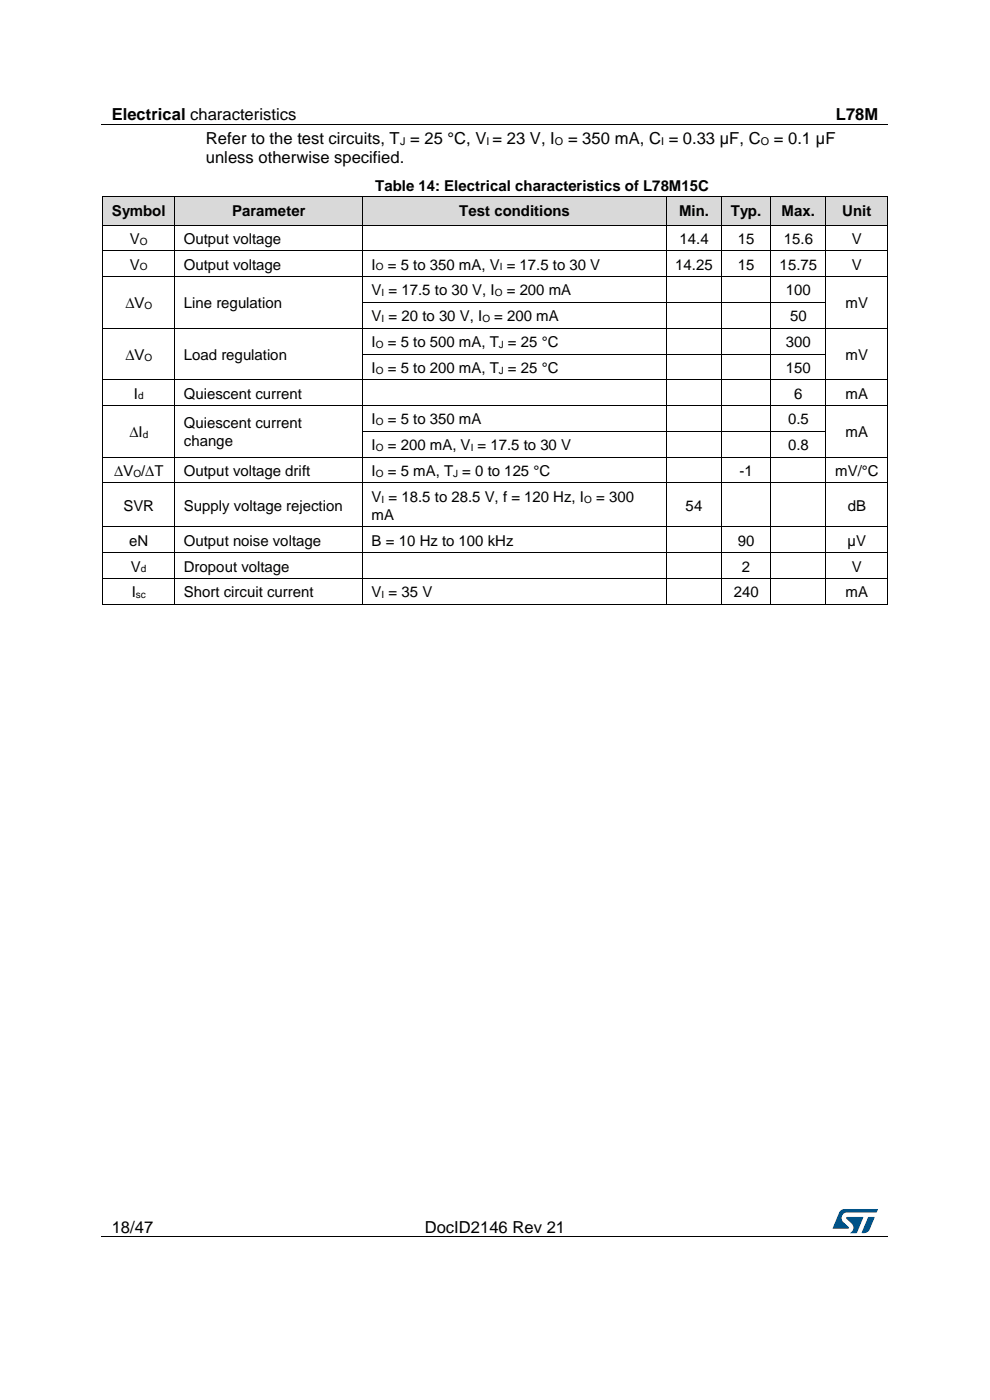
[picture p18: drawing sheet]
<svg xmlns="http://www.w3.org/2000/svg" width="210mm" height="297mm" viewBox="0 0 210 297" stroke-linecap="round" stroke-linejoin="round" font-family="sans-serif">
<defs><g id="words">
<g font-size="3.5">
<text x="23.7" y="25.5">Electrical characteristics</text>
<text x="177.3" y="25.5">L78M</text>
<text x="43.7" y="30.6">Refer to the test circuits, T = 25 °C, V = 23 V, I</text>
<text x="43.7" y="34.7">unless otherwise specified.</text>
<text x="120.5" y="30.6">= 350 mA, C = 0.33 µF, C</text>
<text x="164.2" y="30.6">= 0.1 µF</text>
<text x="23.7" y="261.5">18/47</text>
<text x="90.1" y="261.5">DocID2146 Rev 21</text>
</g>
<g font-size="3.2">
<text x="79.6" y="40.4">Table 14: Electrical characteristics of L78M15C</text>
<text x="23.7" y="45.8">Symbol</text>
<text x="49.2" y="45.8">Parameter</text>
<text x="97.4" y="45.8">Test conditions</text>
<text x="144.1" y="45.8">Min.</text>
<text x="155" y="45.8">Typ.</text>
<text x="165.8" y="45.8">Max.</text>
<text x="178.7" y="45.8">Unit</text>
<text x="27.6" y="51.7">V</text>
<text x="39" y="51.7">Output voltage</text>
<text x="144.1" y="51.7">14.4</text>
<text x="156.5" y="51.7">15</text>
<text x="166.3" y="51.7">15.6</text>
<text x="180.7" y="51.7">V</text>
<text x="27.6" y="57.2">V</text>
<text x="39" y="57.2">Output voltage</text>
<text x="78.8" y="57.2">I</text>
<text x="82.3" y="57.2">= 5 to 350 mA, V = 17.5 to 30 V</text>
<text x="143.2" y="57.2">14.25</text>
<text x="156.5" y="57.2">15</text>
<text x="165.4" y="57.2">15.75</text>
<text x="180.7" y="57.2">V</text>
<text x="26.6" y="65.4">∆V</text>
<text x="39" y="65.4">Line regulation</text>
<text x="78.8" y="62.7">V = 17.5 to 30 V, I</text>
<text x="107.5" y="62.7">= 200 mA</text>
<text x="166.7" y="62.7">100</text>
<text x="179.4" y="65.4">mV</text>
<text x="78.8" y="68.1">V = 20 to 30 V, I</text>
<text x="104.8" y="68.1">= 200 mA</text>
<text x="167.6" y="68.1">50</text>
<text x="26.6" y="76.3">∆V</text>
<text x="39" y="76.3">Load regulation</text>
<text x="78.8" y="73.6">I</text>
<text x="82.3" y="73.6">= 5 to 500 mA, T = 25 °C</text>
<text x="166.7" y="73.6">300</text>
<text x="179.4" y="76.3">mV</text>
<text x="78.8" y="79.1">I</text>
<text x="82.3" y="79.1">= 5 to 200 mA, T = 25 °C</text>
<text x="166.7" y="79.1">150</text>
<text x="28.4" y="84.5">I</text>
<text x="39" y="84.5">Quiescent current</text>
<text x="168.5" y="84.5">6</text>
<text x="179.4" y="84.5">mA</text>
<text x="27.4" y="92.8">∆I</text>
<text x="39" y="90.8">Quiescent current</text>
<text x="39" y="94.7">change</text>
<text x="78.8" y="90">I</text>
<text x="78.8" y="95.5">I</text>
<text x="82.3" y="90">= 5 to 350 mA</text>
<text x="82.3" y="95.5">= 200 mA, V = 17.5 to 30 V</text>
<text x="167.2" y="90">0.5</text>
<text x="167.2" y="95.5">0.8</text>
<text x="179.4" y="92.8">mA</text>
<text x="24.2" y="100.9">∆V /∆T</text>
<text x="39" y="100.9">Output voltage drift</text>
<text x="78.8" y="100.9">I</text>
<text x="82.3" y="100.9">= 5 mA, T = 0 to 125 °C</text>
<text x="156.9" y="100.9">-1</text>
<text x="177.2" y="100.9">mV/°C</text>
<text x="78.8" y="106.4">V = 18.5 to 28.5 V, f = 120 Hz, I</text>
<text x="126.5" y="106.4">= 300</text>
<text x="26.2" y="108.3">SVR</text>
<text x="39" y="108.3">Supply voltage rejection</text>
<text x="78.8" y="110.3">mA</text>
<text x="145.5" y="108.3">54</text>
<text x="179.8" y="108.3">dB</text>
<text x="27.4" y="115.8">eN</text>
<text x="39" y="115.8">Output noise voltage</text>
<text x="78.8" y="115.8">B = 10 Hz to 100 kHz</text>
<text x="156.5" y="115.8">90</text>
<text x="179.8" y="115.8">µV</text>
<text x="27.8" y="121.3">V</text>
<text x="39" y="121.3">Dropout voltage</text>
<text x="157.4" y="121.3">2</text>
<text x="180.7" y="121.3">V</text>
<text x="27.9" y="126.7">I</text>
<text x="39" y="126.7">Short circuit current</text>
<text x="78.8" y="126.7">V = 35 V</text>
<text x="155.7" y="126.7">240</text>
<text x="179.4" y="126.7">mA</text>
</g>
<g font-size="2.3">
<text x="84.9" y="30.8">J</text>
<text x="103.2" y="30.8">I</text>
<text x="117.7" y="30.8">O</text>
<text x="140.2" y="30.8">I</text>
<text x="161.4" y="30.8">O</text>
</g>
<g font-size="2.1">
<text x="29.7" y="51.9">O</text>
<text x="29.7" y="57.4">O</text>
<text x="79.7" y="57.4">O</text>
<text x="106" y="57.4">I</text>
<text x="30.7" y="65.6">O</text>
<text x="81" y="62.8">I</text>
<text x="105" y="62.8">O</text>
<text x="81" y="68.3">I</text>
<text x="102.3" y="68.3">O</text>
<text x="30.7" y="76.5">O</text>
<text x="79.7" y="73.8">O</text>
<text x="105.8" y="73.8">J</text>
<text x="79.7" y="79.3">O</text>
<text x="105.8" y="79.3">J</text>
<text x="29.3" y="84.7">d</text>
<text x="30.3" y="92.9">d</text>
<text x="79.7" y="90.2">O</text>
<text x="79.7" y="95.6">O</text>
<text x="99.8" y="95.6">I</text>
<text x="28.3" y="101.1">O</text>
<text x="79.7" y="101.1">O</text>
<text x="96.1" y="101.1">J</text>
<text x="81" y="106.6">I</text>
<text x="123.9" y="106.6">O</text>
<text x="29.9" y="121.4">d</text>
<text x="28.8" y="126.9">sc</text>
<text x="81" y="126.9">I</text>
</g>
</g></defs>
<path d="M21.5 26.5h166.8M21.5 262.4h166.8" fill="none" stroke="#000" stroke-width=".21"/>
<g fill="#000">
<path d="M105.3 26.4h.2v.1h-.2z" fill-rule="evenodd"/>
<path d="M61.6 262.3h.1v.2h-.1z" fill-rule="evenodd"/>
<path d="M148 262.3h.2v.2h-.2z" fill-rule="evenodd"/>
</g>
<g fill="#005288">
<path d="M178.2 256.9l.6-.4h.4l7 .1-.3 .6h-6.1a1.26 1.26 0 0 0-1.3 1.1 1.26 1.26 0 0 0 .8 1.4l.7 .6v.3l-3.3 .1z"/>
<path d="M184.2 258.2l1.3 .1-1 2.5a1.32 1.32 0 0 1-1.7 .7z"/>
<path d="M179.6 258.2l3.6 .1-1.5 3.3h-1.4a1.35 1.35 0 0 0 .7-1.2 1.35 1.35 0 0 0-.8-1.2l-.6-.6z"/>
</g>
<g fill="#d9d9d9">
<path d="M21.9 41.7h15.2v6h-15.2z" fill-rule="evenodd"/>
<path d="M23.7 41.7h11.5v6h-11.5z" fill-rule="evenodd"/>
<path d="M37.1 41.7h39.8v6h-39.8z" fill-rule="evenodd"/>
<path d="M39 41.7h36v6h-36z" fill-rule="evenodd"/>
<path d="M77 41.7h64.3v6h-64.3z" fill-rule="evenodd"/>
<path d="M78.9 41.7h60.5v6h-60.5z" fill-rule="evenodd"/>
<path d="M141.4 41.7h11.7v6h-11.7z" fill-rule="evenodd"/>
<path d="M143.2 41.7h8v6h-8z" fill-rule="evenodd"/>
<path d="M153.2 41.7h10.2v6h-10.2z" fill-rule="evenodd"/>
<path d="M155 41.7h6.6v6h-6.6z" fill-rule="evenodd"/>
<path d="M163.5 41.7h11.7v6h-11.7z" fill-rule="evenodd"/>
<path d="M165.4 41.7h8v6h-8z" fill-rule="evenodd"/>
<path d="M175.3 41.7h12.9v6h-12.9z" fill-rule="evenodd"/>
<path d="M177.2 41.7h9.2v6h-9.2z" fill-rule="evenodd"/>
</g>
<g fill="#000">
<path d="M21.7 47.7h.2v.1h-.2z" fill-rule="evenodd"/>
<path d="M21.7 47.7h.2v.1h-.2z" fill-rule="evenodd"/>
<path d="M21.7 53.1h.2v.2h-.2z" fill-rule="evenodd"/>
<path d="M21.7 58.6h.2v.2h-.2z" fill-rule="evenodd"/>
<path d="M21.7 41.6l.1 .1z" fill-rule="evenodd"/>
<path d="M21.7 41.6l.1 .1z" fill-rule="evenodd"/>
<path d="M21.9 47.7h.1v.1h-.1z" fill-rule="evenodd"/>
<path d="M37 47.7h.2v.1h-.2z" fill-rule="evenodd"/>
<path d="M37 53.1h.2v.2h-.2z" fill-rule="evenodd"/>
<path d="M37 58.6h.2v.2h-.2z" fill-rule="evenodd"/>
<path d="M37 41.6l.1 .1z" fill-rule="evenodd"/>
<path d="M37.2 47.7h.1v.1h-.1z" fill-rule="evenodd"/>
<path d="M76.9 47.7h.1v.1h-.1z" fill-rule="evenodd"/>
<path d="M76.9 53.1h.1v.2h-.1z" fill-rule="evenodd"/>
<path d="M76.9 58.6h.1v.2h-.1z" fill-rule="evenodd"/>
<path d="M76.9 41.6l.1 .1z" fill-rule="evenodd"/>
<path d="M77 47.7h.2v.1h-.2z" fill-rule="evenodd"/>
<path d="M141.3 47.7h.1v.1h-.1z" fill-rule="evenodd"/>
<path d="M141.3 53.1h.1v.2h-.1z" fill-rule="evenodd"/>
<path d="M141.3 58.6h.1v.2h-.1z" fill-rule="evenodd"/>
<path d="M141.3 41.6l.1 .1z" fill-rule="evenodd"/>
<path d="M141.4 47.7h.2v.1h-.2z" fill-rule="evenodd"/>
<path d="M153 47.7h.2v.1h-.2z" fill-rule="evenodd"/>
<path d="M153 53.1h.2v.2h-.2z" fill-rule="evenodd"/>
<path d="M153 58.6h.2v.2h-.2z" fill-rule="evenodd"/>
<path d="M153.1 41.6l.1 .1z" fill-rule="evenodd"/>
<path d="M153.2 47.7h.2v.1h-.2z" fill-rule="evenodd"/>
<path d="M163.4 47.7h.1v.1h-.1z" fill-rule="evenodd"/>
<path d="M163.4 53.1h.1v.2h-.1z" fill-rule="evenodd"/>
<path d="M163.4 58.6h.1v.2h-.1z" fill-rule="evenodd"/>
<path d="M163.4 41.6l.1 .1z" fill-rule="evenodd"/>
<path d="M163.5 47.7h.2v.1h-.2z" fill-rule="evenodd"/>
<path d="M175.1 47.7h.2v.1h-.2z" fill-rule="evenodd"/>
<path d="M175.1 53.1h.2v.2h-.2z" fill-rule="evenodd"/>
<path d="M175.1 58.6h.2v.2h-.2z" fill-rule="evenodd"/>
<path d="M175.2 41.6l.1 .1z" fill-rule="evenodd"/>
<path d="M175.3 47.7h.2v.1h-.2z" fill-rule="evenodd"/>
<path d="M188.2 47.7h.1v.1h-.1z" fill-rule="evenodd"/>
<path d="M188.2 47.7h.1v.1h-.1z" fill-rule="evenodd"/>
<path d="M188.2 53.1h.1v.2h-.1z" fill-rule="evenodd"/>
<path d="M188.2 58.6h.1v.2h-.1z" fill-rule="evenodd"/>
<path d="M188.2 41.6l.1 .1z" fill-rule="evenodd"/>
<path d="M188.2 41.6l.1 .1z" fill-rule="evenodd"/>
<path d="M21.7 64.1h.2v.1h-.2z" fill-rule="evenodd"/>
<path d="M21.7 69.5h.2v.2h-.2z" fill-rule="evenodd"/>
<path d="M21.7 75h.2v.2h-.2z" fill-rule="evenodd"/>
<path d="M37 64.1h.2v.1h-.2z" fill-rule="evenodd"/>
<path d="M37 69.5h.2v.2h-.2z" fill-rule="evenodd"/>
<path d="M37 75h.2v.2h-.2z" fill-rule="evenodd"/>
<path d="M76.9 64.1h.1v.1h-.1z" fill-rule="evenodd"/>
<path d="M76.9 69.5h.1v.2h-.1z" fill-rule="evenodd"/>
<path d="M76.9 75h.1v.2h-.1z" fill-rule="evenodd"/>
<path d="M141.3 64.1h.1v.1h-.1z" fill-rule="evenodd"/>
<path d="M141.3 69.5h.1v.2h-.1z" fill-rule="evenodd"/>
<path d="M141.3 75h.1v.2h-.1z" fill-rule="evenodd"/>
<path d="M153 64.1h.2v.1h-.2z" fill-rule="evenodd"/>
<path d="M153 69.5h.2v.2h-.2z" fill-rule="evenodd"/>
<path d="M153 75h.2v.2h-.2z" fill-rule="evenodd"/>
<path d="M163.4 64.1h.1v.1h-.1z" fill-rule="evenodd"/>
<path d="M163.4 69.5h.1v.2h-.1z" fill-rule="evenodd"/>
<path d="M163.4 75h.1v.2h-.1z" fill-rule="evenodd"/>
<path d="M175.1 64.1h.2v.1h-.2z" fill-rule="evenodd"/>
<path d="M175.1 69.5h.2v.2h-.2z" fill-rule="evenodd"/>
<path d="M175.1 75h.2v.2h-.2z" fill-rule="evenodd"/>
<path d="M188.2 64.1h.1v.1h-.1z" fill-rule="evenodd"/>
<path d="M188.2 69.5h.1v.2h-.1z" fill-rule="evenodd"/>
<path d="M188.2 75h.1v.2h-.1z" fill-rule="evenodd"/>
<path d="M21.7 80.5h.2v.2h-.2z" fill-rule="evenodd"/>
<path d="M21.7 85.9h.2v.2h-.2z" fill-rule="evenodd"/>
<path d="M21.7 91.4h.2v.2h-.2z" fill-rule="evenodd"/>
<path d="M21.7 96.9h.2v.1h-.2z" fill-rule="evenodd"/>
<path d="M37 80.5h.2v.2h-.2z" fill-rule="evenodd"/>
<path d="M37 85.9h.2v.2h-.2z" fill-rule="evenodd"/>
<path d="M37 91.4h.2v.2h-.2z" fill-rule="evenodd"/>
<path d="M37 96.9h.2v.1h-.2z" fill-rule="evenodd"/>
<path d="M76.9 80.5h.1v.2h-.1z" fill-rule="evenodd"/>
<path d="M76.9 85.9h.1v.2h-.1z" fill-rule="evenodd"/>
<path d="M76.9 91.4h.1v.2h-.1z" fill-rule="evenodd"/>
<path d="M76.9 96.9h.1v.1h-.1z" fill-rule="evenodd"/>
<path d="M141.3 80.5h.1v.2h-.1z" fill-rule="evenodd"/>
<path d="M141.3 85.9h.1v.2h-.1z" fill-rule="evenodd"/>
<path d="M141.3 91.4h.1v.2h-.1z" fill-rule="evenodd"/>
<path d="M141.3 96.9h.1v.1h-.1z" fill-rule="evenodd"/>
<path d="M153 80.5h.2v.2h-.2z" fill-rule="evenodd"/>
<path d="M153 85.9h.2v.2h-.2z" fill-rule="evenodd"/>
<path d="M153 91.4h.2v.2h-.2z" fill-rule="evenodd"/>
<path d="M153 96.9h.2v.1h-.2z" fill-rule="evenodd"/>
<path d="M163.4 80.5h.1v.2h-.1z" fill-rule="evenodd"/>
<path d="M163.4 85.9h.1v.2h-.1z" fill-rule="evenodd"/>
<path d="M163.4 91.4h.1v.2h-.1z" fill-rule="evenodd"/>
<path d="M163.4 96.9h.1v.1h-.1z" fill-rule="evenodd"/>
<path d="M175.1 80.5h.2v.2h-.2z" fill-rule="evenodd"/>
<path d="M175.1 85.9h.2v.2h-.2z" fill-rule="evenodd"/>
<path d="M175.1 91.4h.2v.2h-.2z" fill-rule="evenodd"/>
<path d="M175.1 96.9h.2v.1h-.2z" fill-rule="evenodd"/>
<path d="M188.2 80.5h.1v.2h-.1z" fill-rule="evenodd"/>
<path d="M188.2 85.9h.1v.2h-.1z" fill-rule="evenodd"/>
<path d="M188.2 91.4h.1v.2h-.1z" fill-rule="evenodd"/>
<path d="M188.2 96.9h.1v.1h-.1z" fill-rule="evenodd"/>
<path d="M21.7 102.3h.2v.2h-.2z" fill-rule="evenodd"/>
<path d="M21.7 111.7h.2v.2h-.2z" fill-rule="evenodd"/>
<path d="M21.7 117.2h.2v.1h-.2z" fill-rule="evenodd"/>
<path d="M37 102.3h.2v.2h-.2z" fill-rule="evenodd"/>
<path d="M37 111.7h.2v.2h-.2z" fill-rule="evenodd"/>
<path d="M37 117.2h.2v.1h-.2z" fill-rule="evenodd"/>
<path d="M76.9 102.3h.1v.2h-.1z" fill-rule="evenodd"/>
<path d="M76.9 111.7h.1v.2h-.1z" fill-rule="evenodd"/>
<path d="M76.9 117.2h.1v.1h-.1z" fill-rule="evenodd"/>
<path d="M141.3 102.3h.1v.2h-.1z" fill-rule="evenodd"/>
<path d="M141.3 111.7h.1v.2h-.1z" fill-rule="evenodd"/>
<path d="M141.3 117.2h.1v.1h-.1z" fill-rule="evenodd"/>
<path d="M153 102.3h.2v.2h-.2z" fill-rule="evenodd"/>
<path d="M153 111.7h.2v.2h-.2z" fill-rule="evenodd"/>
<path d="M153 117.2h.2v.1h-.2z" fill-rule="evenodd"/>
<path d="M163.4 102.3h.1v.2h-.1z" fill-rule="evenodd"/>
<path d="M163.4 111.7h.1v.2h-.1z" fill-rule="evenodd"/>
<path d="M163.4 117.2h.1v.1h-.1z" fill-rule="evenodd"/>
<path d="M175.1 102.3h.2v.2h-.2z" fill-rule="evenodd"/>
<path d="M175.1 111.7h.2v.2h-.2z" fill-rule="evenodd"/>
<path d="M175.1 117.2h.2v.1h-.2z" fill-rule="evenodd"/>
<path d="M188.2 102.3h.1v.2h-.1z" fill-rule="evenodd"/>
<path d="M188.2 111.7h.1v.2h-.1z" fill-rule="evenodd"/>
<path d="M188.2 117.2h.1v.1h-.1z" fill-rule="evenodd"/>
<path d="M21.7 122.7h.2v.1h-.2z" fill-rule="evenodd"/>
<path d="M21.7 128.1h.2v.2h-.2z" fill-rule="evenodd"/>
<path d="M21.7 128.1h.2v.2h-.2z" fill-rule="evenodd"/>
<path d="M37 122.7h.2v.1h-.2z" fill-rule="evenodd"/>
<path d="M37 128.1h.2v.2h-.2z" fill-rule="evenodd"/>
<path d="M76.9 122.7h.1v.1h-.1z" fill-rule="evenodd"/>
<path d="M76.9 128.1h.1v.2h-.1z" fill-rule="evenodd"/>
<path d="M141.3 122.7h.1v.1h-.1z" fill-rule="evenodd"/>
<path d="M141.3 128.1h.1v.2h-.1z" fill-rule="evenodd"/>
<path d="M153 122.7h.2v.1h-.2z" fill-rule="evenodd"/>
<path d="M153 128.1h.2v.2h-.2z" fill-rule="evenodd"/>
<path d="M163.4 122.7h.1v.1h-.1z" fill-rule="evenodd"/>
<path d="M163.4 128.1h.1v.2h-.1z" fill-rule="evenodd"/>
<path d="M175.1 122.7h.2v.1h-.2z" fill-rule="evenodd"/>
<path d="M175.1 128.1h.2v.2h-.2z" fill-rule="evenodd"/>
<path d="M188.2 122.7h.1v.1h-.1z" fill-rule="evenodd"/>
<path d="M188.2 128.1h.1v.2h-.1z" fill-rule="evenodd"/>
<path d="M188.2 128.1h.1v.2h-.1z" fill-rule="evenodd"/>
</g>
<g fill="none" stroke="#000" stroke-width=".21">
<path d="M21.8 41.7v6M21.8 47.8v5.3M21.8 53.3v5.3M21.8 58.8v5.3M21.8 41.6h15.3M21.9 53.2h15.1M21.9 58.7h15.1M22 47.8h15M37.1 41.7v6M37.1 47.8v5.3M37.1 53.3v5.3M37.1 58.8v5.3"/>
<path d="M37.1 41.6h39.8M37.2 53.2h39.6M37.2 58.7h39.6M37.3 47.8h39.5M76.9 41.7v6M76.9 47.8v5.3M76.9 53.3v5.3M76.9 58.8v5.3M77 41.6h64.3M77 53.2h64.3M77 58.7h64.3M77.2 47.8h64.1"/>
<path d="M141.3 41.7v6M141.3 47.8v5.3M141.3 53.3v5.3M141.3 58.8v5.3M141.4 41.6h11.7M141.4 53.2h11.6M141.4 58.7h11.6M141.6 47.8h11.4M153.1 41.7v6M153.1 47.8v5.3M153.1 53.3v5.3M153.1 58.8v5.3"/>
<path d="M153.2 41.6h10.2M153.2 53.2h10.2M153.2 58.7h10.2M153.4 47.8h10M163.4 41.7v6M163.4 47.8v5.3M163.4 53.3v5.3M163.4 58.8v5.3M163.5 41.6h11.7M163.5 53.2h11.6M163.5 58.7h11.6M163.7 47.8h11.4"/>
<path d="M175.2 47.8v5.3M175.2 53.3v5.3M175.2 58.8v5.3M175.2 41.7v6M175.3 41.6h12.9M175.3 53.2h12.9M175.3 58.7h12.9M175.5 47.8h12.7M188.3 41.7v6M188.3 47.8v5.3M188.3 53.3v5.3M188.3 58.8v5.3"/>
<path d="M21.8 64.2v5.3M21.8 69.7v5.3M21.8 75.2v5.3M21.9 69.6h15.1M37.1 64.2v5.3M37.1 69.7v5.3M37.1 75.2v5.3M37.2 69.6h39.6M76.9 64.2v5.3M76.9 69.7v5.3M76.9 75.2v5.3M77 64.1h64.3"/>
<path d="M77 69.6h64.3M77 75.1h64.3M141.3 64.2v5.3M141.3 69.7v5.3M141.3 75.2v5.3M141.4 64.1h11.6M141.4 69.6h11.6M141.4 75.1h11.6M153.1 64.2v5.3M153.1 69.7v5.3M153.1 75.2v5.3M153.2 64.1h10.2"/>
<path d="M153.2 69.6h10.2M153.2 75.1h10.2M163.4 64.2v5.3M163.4 69.7v5.3M163.4 75.2v5.3M163.5 64.1h11.6M163.5 69.6h11.6M163.5 75.1h11.6M175.2 64.2v5.3M175.2 69.7v5.3M175.2 75.2v5.3M175.3 69.6h12.9"/>
<path d="M188.3 64.2v5.3M188.3 69.7v5.3M188.3 75.2v5.3M21.8 80.7v5.2M21.8 86.1v5.3M21.8 91.6v5.3M21.8 97v5.3M21.9 80.6h15.1M21.9 86h15.1M21.9 97h15.1M37.1 80.7v5.2M37.1 86.1v5.3"/>
<path d="M37.1 91.6v5.3M37.1 97v5.3M37.2 80.6h39.6M37.2 86h39.6M37.2 97h39.6M76.9 80.7v5.2M76.9 86.1v5.3M76.9 91.6v5.3M76.9 97v5.3M77 80.6h64.3M77 86h64.3M77 91.5h64.3"/>
<path d="M77 97h64.3M141.3 80.7v5.2M141.3 86.1v5.3M141.3 91.6v5.3M141.3 97v5.3M141.4 80.6h11.6M141.4 86h11.6M141.4 91.5h11.6M141.4 97h11.6M153.1 80.7v5.2M153.1 86.1v5.3M153.1 91.6v5.3"/>
<path d="M153.1 97v5.3M153.2 80.6h10.2M153.2 86h10.2M153.2 91.5h10.2M153.2 97h10.2M163.4 80.7v5.2M163.4 86.1v5.3M163.4 91.6v5.3M163.4 97v5.3M163.5 80.6h11.6M163.5 86h11.6M163.5 91.5h11.6"/>
<path d="M163.5 97h11.6M175.2 80.7v5.2M175.2 86.1v5.3M175.2 91.6v5.3M175.2 97v5.3M175.3 80.6h12.9M175.3 86h12.9M175.3 97h12.9M188.3 80.7v5.2M188.3 86.1v5.3M188.3 91.6v5.3M188.3 97v5.3"/>
<path d="M21.8 102.5v9.2M21.8 111.9v5.3M21.8 117.3v5.4M21.9 102.4h15.1M21.9 111.8h15.1M21.9 117.2h15.1M37.1 102.5v9.2M37.1 111.9v5.3M37.1 117.3v5.4M37.2 102.4h39.6M37.2 111.8h39.6M37.2 117.2h39.6"/>
<path d="M76.9 102.5v9.2M76.9 111.9v5.3M76.9 117.3v5.4M77 102.4h64.3M77 111.8h64.3M77 117.2h64.3M141.3 102.5v9.2M141.3 111.9v5.3M141.3 117.3v5.4M141.4 102.4h11.6M141.4 111.8h11.6M141.4 117.2h11.6"/>
<path d="M153.1 102.5v9.2M153.1 111.9v5.3M153.1 117.3v5.4M153.2 102.4h10.2M153.2 111.8h10.2M153.2 117.2h10.2M163.4 102.5v9.2M163.4 111.9v5.3M163.4 117.3v5.4M163.5 102.4h11.6M163.5 111.8h11.6M163.5 117.2h11.6"/>
<path d="M175.2 102.5v9.2M175.2 111.9v5.3M175.2 117.3v5.4M175.3 102.4h12.9M175.3 111.8h12.9M175.3 117.2h12.9M188.3 102.5v9.2M188.3 111.9v5.3M188.3 117.3v5.4M21.8 122.8v5.3M21.9 122.7h15.1M21.9 128.2h15.1"/>
<path d="M37.1 122.8v5.3M37.2 122.7h39.6M37.2 128.2h39.6M76.9 122.8v5.3M77 122.7h64.3M77 128.2h64.3M141.3 122.8v5.3M141.4 122.7h11.6M141.4 128.2h11.6M153.1 122.8v5.3M153.2 122.7h10.2M153.2 128.2h10.2"/>
<path d="M163.4 122.8v5.3M163.5 122.7h11.6M163.5 128.2h11.6M175.2 122.8v5.3M175.3 122.7h12.9M175.3 128.2h12.9M188.3 122.8v5.3"/>
</g>
<use href="#words"/>
</svg>
